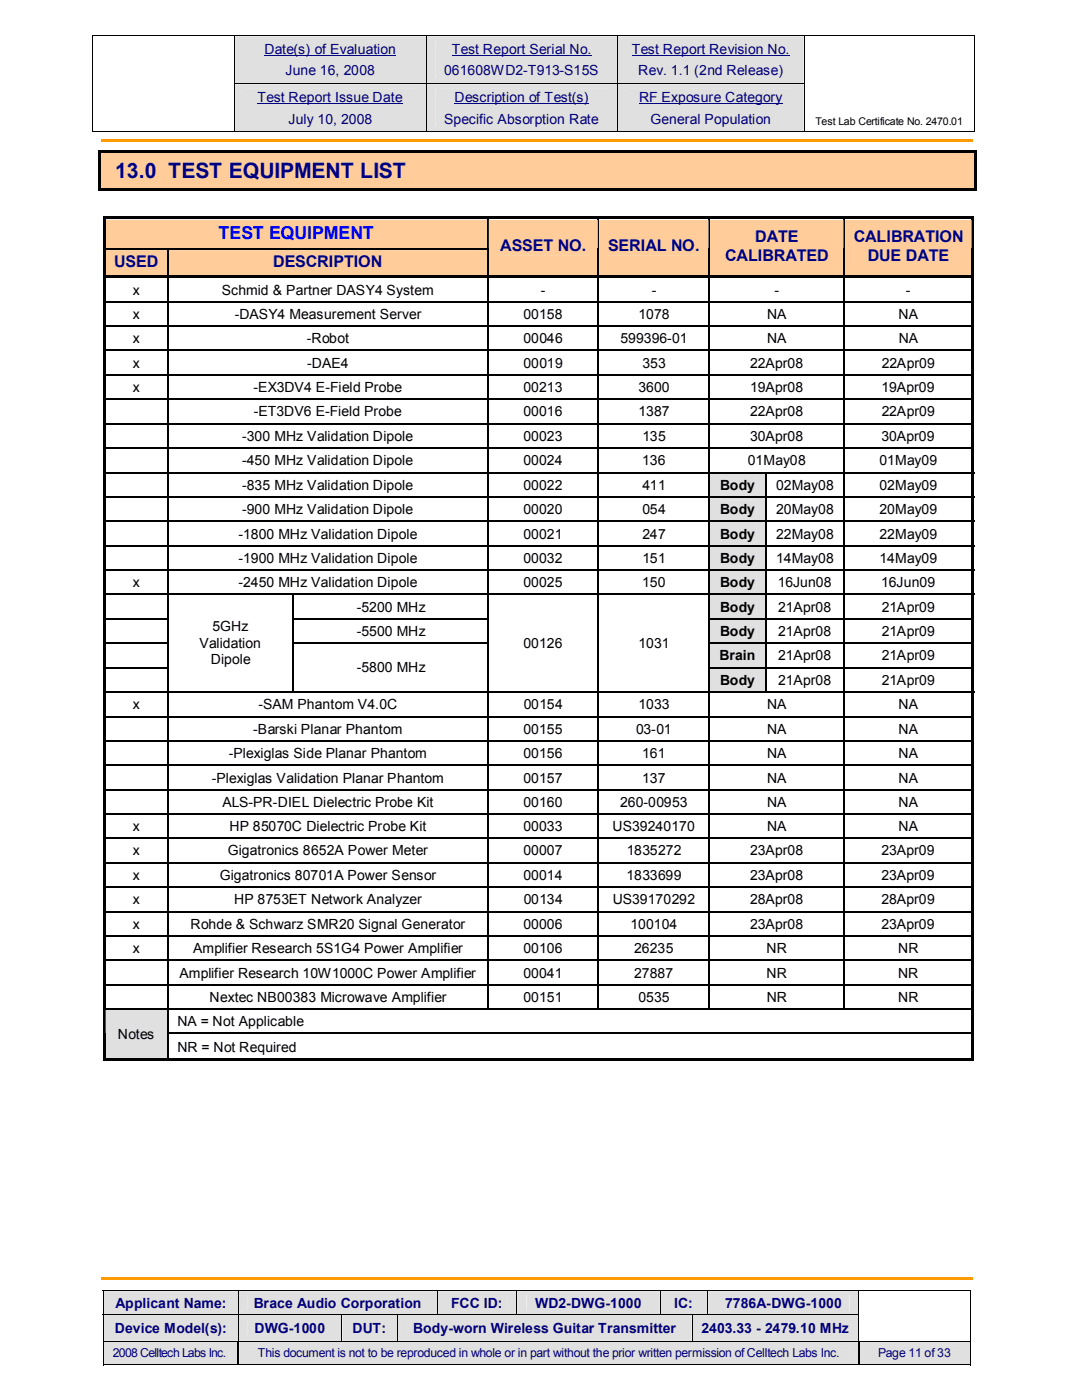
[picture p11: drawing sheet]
<svg xmlns="http://www.w3.org/2000/svg" width="216mm" height="279mm" viewBox="0 0 216 279" stroke-linecap="round" stroke-linejoin="round" font-family="sans-serif">
<defs><g id="words">
<text font-size="4.2" fill="#000080" x="22.9" y="35.4">13.0 TEST EQUIPMENT LIST</text>
<text font-size="3.6" fill="#00f" x="43.6" y="47.7">TEST EQUIPMENT</text>
<g font-size="3.2" fill="#000080">
<text x="22.8" y="53.4">USED</text>
<text x="54.5" y="53.4">DESCRIPTION</text>
<text x="99.8" y="50.1">ASSET NO.</text>
<text x="121.3" y="50.1">SERIAL NO.</text>
<text x="144.7" y="52">CALIBRATED</text>
<text x="150.7" y="48.3">DATE</text>
<text x="170.3" y="48.3">CALIBRATION</text>
<text x="173.1" y="52">DUE DATE</text>
</g>
<g font-size="2.8" fill="#000080">
<text x="52.7" y="10.8">Date(s) of Evaluation</text>
<text x="90.2" y="10.8">Test Report Serial No.</text>
<text x="126.1" y="10.8">Test Report Revision No.</text>
<text x="57" y="15">June 16, 2008</text>
<text x="88.6" y="15">061608WD2-T913-S15S</text>
<text x="127.3" y="15">Rev. 1.1 (2nd Release)</text>
<text x="51.4" y="20.4">Test Report Issue Date</text>
<text x="90.7" y="20.4">Description of Test(s)</text>
<text x="127.5" y="20.4">RF Exposure Category</text>
<text x="57.6" y="24.7">July 10, 2008</text>
<text x="88.6" y="24.7">Specific Absorption Rate</text>
<text x="129.8" y="24.7">General Population</text>
<text x="23" y="261">Applicant Name:</text>
<text x="50.6" y="261">Brace Audio Corporation</text>
<text x="90" y="261">FCC ID:</text>
<text x="106.8" y="261">WD2-DWG-1000</text>
<text x="134.5" y="261">IC:</text>
<text x="144.7" y="261">7786A-DWG-1000</text>
<text x="22.9" y="266">Device Model(s):</text>
<text x="50.8" y="266">DWG-1000</text>
<text x="70.4" y="266">DUT:</text>
<text x="82.5" y="266">Body-worn Wireless Guitar Transmitter</text>
<text x="140" y="266">2403.33 - 2479.10 MHz</text>
</g>
<g font-size="2.8">
<text x="26.5" y="58.8">x</text>
<text x="44.3" y="58.8">Schmid &amp; Partner DASY4 System</text>
<text x="107.9" y="58.8">-</text>
<text x="130" y="58.8">-</text>
<text x="154.5" y="58.8">-</text>
<text x="180.8" y="58.8">-</text>
<text x="26.5" y="63.6">x</text>
<text x="46.8" y="63.6">-DASY4 Measurement Server</text>
<text x="104.5" y="63.6">00158</text>
<text x="127.4" y="63.6">1078</text>
<text x="153.1" y="63.6">NA</text>
<text x="179.3" y="63.6">NA</text>
<text x="26.5" y="68.5">x</text>
<text x="61.2" y="68.5">-Robot</text>
<text x="104.5" y="68.5">00046</text>
<text x="123.8" y="68.5">599396-01</text>
<text x="153.1" y="68.5">NA</text>
<text x="179.3" y="68.5">NA</text>
<text x="26.5" y="73.4">x</text>
<text x="61.3" y="73.4">-DAE4</text>
<text x="104.5" y="73.4">00019</text>
<text x="128.2" y="73.4">353</text>
<text x="149.7" y="73.4">22Apr08</text>
<text x="175.9" y="73.4">22Apr09</text>
<text x="26.5" y="78.3">x</text>
<text x="50.6" y="78.3">-EX3DV4 E-Field Probe</text>
<text x="50.6" y="83.1">-ET3DV6 E-Field Probe</text>
<text x="104.5" y="78.3">00213</text>
<text x="104.5" y="83.1">00016</text>
<text x="127.4" y="78.3">3600</text>
<text x="127.4" y="83.1">1387</text>
<text x="149.7" y="78.3">19Apr08</text>
<text x="149.7" y="83.1">22Apr08</text>
<text x="175.9" y="78.3">19Apr09</text>
<text x="175.9" y="83.1">22Apr09</text>
<text x="48.3" y="88">-300 MHz Validation Dipole</text>
<text x="104.5" y="88">00023</text>
<text x="128.2" y="88">135</text>
<text x="149.7" y="88">30Apr08</text>
<text x="175.9" y="88">30Apr09</text>
<text x="48.3" y="92.8">-450 MHz Validation Dipole</text>
<text x="104.5" y="92.8">00024</text>
<text x="128.2" y="92.8">136</text>
<text x="149.2" y="92.8">01May08</text>
<text x="175.5" y="92.8">01May09</text>
<text x="48.3" y="97.7">-835 MHz Validation Dipole</text>
<text x="104.5" y="97.7">00022</text>
<text x="128.2" y="97.7">411</text>
<text x="143.7" y="97.7">Body</text>
<text x="154.9" y="97.7">02May08</text>
<text x="175.5" y="97.7">02May09</text>
<text x="47.6" y="107.5">-1800 MHz Validation Dipole</text>
<text x="48.3" y="102.6">-900 MHz Validation Dipole</text>
<text x="104.5" y="102.6">00020</text>
<text x="104.5" y="107.5">00021</text>
<text x="128.2" y="107.5">247</text>
<text x="128.2" y="102.6">054</text>
<text x="143.7" y="102.6">Body</text>
<text x="143.7" y="107.5">Body</text>
<text x="154.9" y="102.6">20May08</text>
<text x="154.9" y="107.5">22May08</text>
<text x="175.5" y="102.6">20May09</text>
<text x="175.5" y="107.5">22May09</text>
<text x="47.6" y="112.3">-1900 MHz Validation Dipole</text>
<text x="104.5" y="112.3">00032</text>
<text x="128.2" y="112.3">151</text>
<text x="143.7" y="112.3">Body</text>
<text x="154.9" y="112.3">14May08</text>
<text x="175.5" y="112.3">14May09</text>
<text x="26.5" y="117.2">x</text>
<text x="47.6" y="117.2">-2450 MHz Validation Dipole</text>
<text x="104.5" y="117.2">00025</text>
<text x="128.2" y="117.2">150</text>
<text x="143.7" y="117.2">Body</text>
<text x="155.2" y="117.2">16Jun08</text>
<text x="175.8" y="117.2">16Jun09</text>
<text x="42.4" y="125.9">5GHz</text>
<text x="71.2" y="122">-5200 MHz</text>
<text x="143.7" y="122">Body</text>
<text x="155.3" y="122">21Apr08</text>
<text x="175.9" y="122">21Apr09</text>
<text x="39.8" y="129.2">Validation</text>
<text x="71.2" y="127">-5500 MHz</text>
<text x="104.5" y="129.2">00126</text>
<text x="127.4" y="129.2">1031</text>
<text x="143.6" y="131.8">Brain</text>
<text x="143.7" y="127">Body</text>
<text x="155.3" y="131.8">21Apr08</text>
<text x="155.3" y="127">21Apr08</text>
<text x="175.9" y="131.8">21Apr09</text>
<text x="175.9" y="127">21Apr09</text>
<text x="42.1" y="132.5">Dipole</text>
<text x="71.2" y="134.1">-5800 MHz</text>
<text x="143.7" y="136.7">Body</text>
<text x="155.3" y="136.7">21Apr08</text>
<text x="175.9" y="136.7">21Apr09</text>
<text x="26.5" y="141.5">x</text>
<text x="51.6" y="141.5">-SAM Phantom V4.0C</text>
<text x="104.5" y="141.5">00154</text>
<text x="127.4" y="141.5">1033</text>
<text x="153.1" y="141.5">NA</text>
<text x="179.3" y="141.5">NA</text>
<text x="50.5" y="146.4">-Barski Planar Phantom</text>
<text x="104.5" y="146.4">00155</text>
<text x="126.9" y="146.4">03-01</text>
<text x="153.1" y="146.4">NA</text>
<text x="179.3" y="146.4">NA</text>
<text x="45.6" y="151.3">-Plexiglas Side Planar Phantom</text>
<text x="104.5" y="151.3">00156</text>
<text x="128.2" y="151.3">161</text>
<text x="153" y="151.3">NA</text>
<text x="179.3" y="151.3">NA</text>
<text x="42.2" y="156.2">-Plexiglas Validation Planar Phantom</text>
<text x="44.4" y="161">ALS-PR-DIEL Dielectric Probe Kit</text>
<text x="104.5" y="156.2">00157</text>
<text x="104.5" y="161">00160</text>
<text x="123.8" y="161">260-00953</text>
<text x="128.2" y="156.2">137</text>
<text x="153" y="156.2">NA</text>
<text x="153.1" y="161">NA</text>
<text x="179.3" y="156.2">NA</text>
<text x="179.3" y="161">NA</text>
<text x="26.5" y="165.9">x</text>
<text x="45.8" y="165.9">HP 85070C Dielectric Probe Kit</text>
<text x="104.5" y="165.9">00033</text>
<text x="122.2" y="165.9">US39240170</text>
<text x="153.1" y="165.9">NA</text>
<text x="179.3" y="165.9">NA</text>
<text x="26.5" y="170.7">x</text>
<text x="45.5" y="170.7">Gigatronics 8652A Power Meter</text>
<text x="104.5" y="170.7">00007</text>
<text x="125" y="170.7">1835272</text>
<text x="149.7" y="170.7">23Apr08</text>
<text x="175.9" y="170.7">23Apr09</text>
<text x="26.5" y="175.6">x</text>
<text x="43.9" y="175.6">Gigatronics 80701A Power Sensor</text>
<text x="104.5" y="175.6">00014</text>
<text x="125" y="175.6">1833699</text>
<text x="149.7" y="175.6">23Apr08</text>
<text x="175.9" y="175.6">23Apr09</text>
<text x="26.5" y="180.5">x</text>
<text x="26.5" y="185.4">x</text>
<text x="38" y="185.4">Rohde &amp; Schwarz SMR20 Signal Generator</text>
<text x="46.7" y="180.5">HP 8753ET Network Analyzer</text>
<text x="104.5" y="185.4">00006</text>
<text x="104.5" y="180.5">00134</text>
<text x="122.3" y="180.5">US39170292</text>
<text x="125.8" y="185.4">100104</text>
<text x="149.7" y="185.4">23Apr08</text>
<text x="149.7" y="180.5">28Apr08</text>
<text x="175.9" y="185.4">23Apr09</text>
<text x="175.9" y="180.5">28Apr09</text>
<text x="26.5" y="190.2">x</text>
<text x="38.5" y="190.2">Amplifier Research 5S1G4 Power Amplifier</text>
<text x="104.5" y="190.2">00106</text>
<text x="126.6" y="190.2">26235</text>
<text x="153" y="190.2">NR</text>
<text x="179.2" y="190.2">NR</text>
<text x="35.8" y="195.1">Amplifier Research 10W1000C Power Amplifier</text>
<text x="104.5" y="195.1">00041</text>
<text x="126.6" y="195.1">27887</text>
<text x="153" y="195.1">NR</text>
<text x="179.2" y="195.1">NR</text>
<text x="41.8" y="199.9">Nextec NB00383 Microwave Amplifier</text>
<text x="104.5" y="199.9">00151</text>
<text x="127.4" y="199.9">0535</text>
<text x="153" y="199.9">NR</text>
<text x="179.2" y="199.9">NR</text>
<text x="23.5" y="207.3">Notes</text>
<text x="35.4" y="209.9">NR = Not Required</text>
<text x="35.4" y="204.9">NA = Not Applicable</text>
</g>
<g font-size="2.5" fill="#000080">
<text x="22.5" y="270.9">2008 Celltech Labs Inc.</text>
<text x="51.5" y="270.9">This document is not to be reproduced in whole or in part without the prior written permission of Celltech Labs Inc.</text>
<text x="175.3" y="270.9">Page 11 of 33</text>
</g>
<text font-size="2.1" x="162.7" y="25">Test Lab Certificate No. 2470.01</text>
</g></defs>
<g fill="#ff9a00">
<path d="M20.1 27.8h174v.5h-174z"/>
<path d="M20.1 255h174v.5h-174z"/>
</g>
<g fill="#e0e0e0">
<path d="M20.7 257.7h26.8v4.6h-26.8z"/>
<path d="M22.5 258.4h23.2v3.2h-23.2z"/>
<path d="M47.7 257.7h39.5v4.6h-39.5z"/>
<path d="M49.4 258.4h35.9v3.2h-35.9z"/>
<path d="M87.4 257.7h15.6v4.6h-15.6z"/>
<path d="M89.2 258.4h12v3.2h-12z"/>
<path d="M103.2 257.7h28.5v4.6h-28.5z"/>
<path d="M105.1 258.4h24.7v3.2h-24.7z"/>
<path d="M131.8 257.7h9.3v4.6h-9.3z"/>
<path d="M133.6 258.4h5.7v3.2h-5.7z"/>
<path d="M141.3 257.7h30v4.6h-30z"/>
<path d="M143.2 258.4h26.3v3.2h-26.3z"/>
</g>
<path d="M20.5 257.5h.2v.2h-.2zM193.5 257.5h.2v.2h-.2z" fill="#000"/>
<path d="M20.5 257.6h173.2M20.6 257.7v4.6M47.6 257.7v4.6M87.3 257.7v4.6M103.1 257.7v4.6M131.7 257.7v4.6M141.2 257.7v4.6M171.4 257.7v4.6M193.6 257.7v4.6" fill="none" stroke="#000" stroke-width=".2"/>
<g fill="#e0e0e0">
<path d="M20.7 262.4h26.8v5.2h-26.8z"/>
<path d="M22.5 263.4h23.2v3.2h-23.2z"/>
<path d="M47.7 262.4h20.5v5.2h-20.5z"/>
<path d="M49.4 263.4h16.9v3.2h-16.9z"/>
<path d="M68.3 262.4h10.9v5.2h-10.9z"/>
<path d="M70.1 263.4h7.3v3.2h-7.3z"/>
<path d="M79.4 262.4h58.6v5.2h-58.6z"/>
<path d="M81.2 263.4h54.9v3.2h-54.9z"/>
<path d="M138.2 262.4h33.1v5.2h-33.1z"/>
<path d="M140 263.4h29.5v3.2h-29.5z"/>
</g>
<path d="M20.5 262.3h150.8M20.6 262.4v5.2M47.6 262.4v5.2M68.2 262.4v5.2M79.3 262.4v5.2M138.1 262.4v5.2M171.4 262.4v5.2M193.6 262.4v5.2" fill="none" stroke="#000" stroke-width=".2"/>
<path d="M171.3 262.3h.1v.1h-.1zM193.5 262.3h.2v.1h-.2z" fill="#000"/>
<g fill="#e0e0e0">
<path d="M20.7 267.8h26.7v4.5h-26.7z"/>
<path d="M22.5 268.6h23.2v2.9h-23.2z"/>
<path d="M47.8 267.8h123.4v4.5h-123.4z"/>
<path d="M49.4 268.6h120v2.9h-120z"/>
<path d="M171.5 267.8h22v4.5h-22z"/>
<path d="M173.3 268.6h18.4v2.9h-18.4z"/>
</g>
<path d="M20.5 267.7h173.2M20.5 272.4h173M20.6 267.8v4.7M193.6 267.8v4.7" fill="none" stroke="#000" stroke-width=".2"/>
<path d="M47.6 267.8v4.5M171.4 267.8v4.5" fill="none" stroke="#000" stroke-width=".34"/>
<path d="M193.5 272.3h.2v.2h-.2z" fill="#000"/>
<g fill="#e0e0e0">
<path d="M46.9 7.2h38.1v9.4h-38.1z"/>
<path d="M48.7 8.2h34.4v3.2h-34.4z"/>
</g>
<path d="M52.7 11.1h26.3" fill="none" stroke="#000080" stroke-width=".2"/>
<g fill="#e0e0e0">
<path d="M48.7 11.4h34.4v4.3h-34.4z"/>
<path d="M85.2 7.2h37.9v9.4h-37.9z"/>
<path d="M87 8.2h34.2v3.2h-34.2z"/>
</g>
<path d="M90.2 11.1h27.8" fill="none" stroke="#000080" stroke-width=".2"/>
<g fill="#e0e0e0">
<path d="M87 11.4h34.2v4.3h-34.2z"/>
<path d="M123.3 7.2h37.1v9.4h-37.1z"/>
<path d="M125.1 8.2h33.5v3.2h-33.5z"/>
</g>
<path d="M126.1 11.1h31.4" fill="none" stroke="#000080" stroke-width=".2"/>
<path d="M125.1 11.4h33.5v4.3h-33.5z" fill="#e0e0e0"/>
<path d="M18.5 7.1h.1v.1h-.1zM194.3 7.1h.2v.1h-.2z" fill="#000"/>
<path d="M18.5 7.2h176M18.5 7.2v9.4M46.8 7.2v9.4M85.1 7.2v9.4M123.2 7.2v9.4M160.4 7.2v9.4M194.4 7.2v9.4" fill="none" stroke="#000" stroke-width=".2"/>
<g fill="#e0e0e0">
<path d="M46.9 16.8h38.1v9.4h-38.1z"/>
<path d="M48.7 17.7h34.4v3.3h-34.4z"/>
</g>
<path d="M51.4 20.7h28.9" fill="none" stroke="#000080" stroke-width=".2"/>
<g fill="#e0e0e0">
<path d="M48.7 21h34.4v4.3h-34.4z"/>
<path d="M85.2 16.8h37.9v9.4h-37.9z"/>
<path d="M87 17.7h34.2v3.3h-34.2z"/>
</g>
<path d="M90.7 20.7h26.7" fill="none" stroke="#000080" stroke-width=".2"/>
<g fill="#e0e0e0">
<path d="M87 21h34.2v4.3h-34.2z"/>
<path d="M123.3 16.8h37.1v9.4h-37.1z"/>
<path d="M125.1 17.7h33.5v3.3h-33.5z"/>
</g>
<path d="M127.5 20.7h28.6" fill="none" stroke="#000080" stroke-width=".2"/>
<path d="M125.1 21h33.5v4.3h-33.5z" fill="#e0e0e0"/>
<path d="M18.5 16.6h.1v.2h-.1zM194.3 16.6h.2v.2h-.2zM194.3 26.2h.2v.2h-.2z" fill="#000"/>
<path d="M18.5 16.8v9.6M46.7 16.7h113.8M46.8 16.8v9.6M85.1 16.8v9.6M123.2 16.8v9.6M160.4 16.8v9.6M194.4 16.8v9.6M18.5 26.3h28.2M46.9 26.3h38.1M85.2 26.3h37.9M123.3 26.3h37.1M160.5 26.3h33.8" fill="none" stroke="#000" stroke-width=".2"/>
<path d="M20.1 30.5h174.3v7h-174.3z" fill="#ffcc9a"/>
<path d="M19.6 30h.5v.5h-.5zM19.6 30h175.3v.5h-175.3zM19.6 37.5h.5v.6h-.5zM19.6 37.5h175.3v.6h-175.3zM19.6 30.5h.5v7h-.5zM194.4 30h.5v.5h-.5zM194.4 37.5h.5v.6h-.5zM194.4 30.5h.5v7h-.5z" fill="#000"/>
<g fill="#ffcc9a">
<path d="M21.1 43.8h76.2v5.8h-76.2z"/>
<path d="M22.8 44.6h72.8v4h-72.8z"/>
</g>
<path d="M20.6 43.2h.5v.5h-.5zM20.6 43.2h121.3v.5h-121.3zM20.6 43.7h.5v5.9h-.5zM141.9 43.2h26.4v.5h-26.4zM168.3 43.2h26.1v.5h-26.1zM193.9 43.2h.5v.5h-.5zM193.9 43.7h.5v5.9h-.5z" fill="#000"/>
<path d="M97.4 43.7v5.9M119.4 43.7v5.9M141.5 43.7v5.9M168.4 43.7v5.9" fill="none" stroke="#000" stroke-width=".25"/>
<g fill="#ffcc9a">
<path d="M21.1 49.9h12.3v5.1h-12.3z"/>
<path d="M22.8 50.5h8.9v3.7h-8.9z"/>
<path d="M33.6 49.9h63.7v5.1h-63.7z"/>
<path d="M35.4 50.5h60.1v3.7h-60.1z"/>
<path d="M97.5 43.8h21.8v11.2h-21.8z"/>
<path d="M99.3 47.2h18.2v3.7h-18.2z"/>
<path d="M119.5 43.8h21.9v11.2h-21.9z"/>
<path d="M121.3 47.2h18.4v3.7h-18.4z"/>
<path d="M141.6 43.8h26.7v11.2h-26.7z"/>
<path d="M143.5 45.4h23.1v3.7h-23.1z"/>
<path d="M143.5 49.1h23.1v3.7h-23.1z"/>
<path d="M168.6 43.8h25.3v11.2h-25.3z"/>
<path d="M170.3 45.4h22v3.7h-22z"/>
<path d="M170.3 49.1h22v3.7h-22z"/>
</g>
<g fill="none" stroke="#000" stroke-width=".25">
<path d="M20.6 49.7h76.9M33.5 49.8v5.1M33.5 55.5v4.6M97.4 49.8v5.1M97.4 55.5v4.6M119.4 49.8v5.1M119.4 55.5v4.6M141.5 49.8v5.1M141.5 55.5v4.6M168.4 49.8v5.1M168.4 55.5v4.6M20.6 60.2h173.8"/>
<path d="M20.6 65.1h173.8M20.6 69.9h173.8M20.6 74.8h173.8M20.6 79.7h173.8M33.5 60.3v4.7M33.5 65.2v4.6M33.5 70.1v4.6M33.5 75v4.5M33.5 79.8v4.7M97.4 60.3v4.7M97.4 65.2v4.6M97.4 70.1v4.6"/>
<path d="M97.4 75v4.5M97.4 79.8v4.7M119.4 60.3v4.7M119.4 65.2v4.6M119.4 70.1v4.6M119.4 75v4.5M119.4 79.8v4.7M141.5 60.3v4.7M141.5 65.2v4.6M141.5 70.1v4.6M141.5 75v4.5M141.5 79.8v4.7"/>
<path d="M168.4 60.3v4.7M168.4 65.2v4.6M168.4 70.1v4.6M168.4 75v4.5M168.4 79.8v4.7M20.6 84.6h173.8M20.6 89.4h173.8M33.5 84.7v4.6M33.5 89.5v4.7M97.4 84.7v4.6M97.4 89.5v4.7M119.4 84.7v4.6"/>
<path d="M119.4 89.5v4.7M141.5 84.7v4.6M141.5 89.5v4.7M168.4 84.7v4.6M168.4 89.5v4.7"/>
</g>
<g fill="#000">
<path d="M20.6 49.8h.5v5.1h-.5zM20.6 55h121.3v.5h-121.3zM20.6 55.5h.5v4.6h-.5zM119.3 49.6h.2v.2h-.2zM141.4 49.6h.2v.2h-.2zM141.9 55h26.4v.5h-26.4zM168.3 49.6h.3v.2h-.3zM168.3 55h26.1v.5h-26.1zM193.9 49.6h.5v.2h-.5zM193.9 49.8h.5v5.1h-.5zM193.9 55.5h.5v4.6h-.5zM20.6 60.3h.5v4.7h-.5z"/>
<path d="M20.6 65.2h.5v4.6h-.5zM20.6 70.1h.5v4.6h-.5zM20.6 75h.5v4.5h-.5zM20.6 79.8h.5v4.7h-.5zM193.9 60.3h.5v4.7h-.5zM193.9 65.2h.5v4.6h-.5zM193.9 70.1h.5v4.6h-.5zM193.9 75h.5v4.5h-.5zM193.9 79.8h.5v4.7h-.5zM20.6 84.7h.5v4.6h-.5zM20.6 89.5h.5v4.7h-.5zM193.9 84.7h.5v4.6h-.5z"/>
<path d="M193.9 89.5h.5v4.7h-.5z"/>
</g>
<g fill="#e0e0e0">
<path d="M141.6 94.4h11.1v4.6h-11.1z"/>
<path d="M143.5 95.1h7.4v3.2h-7.4z"/>
</g>
<path d="M20.6 94.3h173.8M33.5 94.4v4.6M97.4 94.4v4.6M119.4 94.4v4.6M141.5 94.4v4.6M152.8 94.4v4.6M168.4 94.4v4.6" fill="none" stroke="#000" stroke-width=".25"/>
<path d="M20.6 94.4h.5v4.6h-.5zM193.9 94.4h.5v4.6h-.5z" fill="#000"/>
<g fill="#e0e0e0">
<path d="M141.6 99.3h11.1v4.6h-11.1z"/>
<path d="M143.5 99.9h7.4v3.4h-7.4z"/>
</g>
<path d="M20.6 99.1h173.8M33.5 99.3v4.6M97.4 99.3v4.6M119.4 99.3v4.6M141.5 99.3v4.6M152.8 99.3v4.6M168.4 99.3v4.6" fill="none" stroke="#000" stroke-width=".25"/>
<path d="M20.6 99.3h.5v4.6h-.5zM193.9 99.3h.5v4.6h-.5z" fill="#000"/>
<g fill="#e0e0e0">
<path d="M141.6 104.2h11.1v4.6h-11.1z"/>
<path d="M143.5 104.9h7.4v3.2h-7.4z"/>
</g>
<path d="M20.6 104.1h173.8M33.5 104.2v4.6M97.4 104.2v4.6M119.4 104.2v4.6M141.5 104.2v4.6M152.8 104.2v4.6M168.4 104.2v4.6" fill="none" stroke="#000" stroke-width=".25"/>
<path d="M20.6 104.2h.5v4.6h-.5zM193.9 104.2h.5v4.6h-.5z" fill="#000"/>
<g fill="#e0e0e0">
<path d="M141.6 109h11.1v4.7h-11.1z"/>
<path d="M143.5 109.7h7.4v3.3h-7.4z"/>
</g>
<path d="M20.6 108.9h173.8M33.5 109v4.7M97.4 109v4.7M119.4 109v4.7M141.5 109v4.7M152.8 109v4.7M168.4 109v4.7" fill="none" stroke="#000" stroke-width=".25"/>
<path d="M20.6 109h.5v4.7h-.5zM193.9 109h.5v4.7h-.5z" fill="#000"/>
<g fill="#e0e0e0">
<path d="M141.6 113.9h11.1v4.6h-11.1z"/>
<path d="M143.5 114.6h7.4v3.2h-7.4z"/>
</g>
<path d="M20.6 113.8h173.8M33.5 113.9v4.6M97.4 113.9v4.6M119.4 113.9v4.6M141.5 113.9v4.6M152.8 113.9v4.6M168.4 113.9v4.6" fill="none" stroke="#000" stroke-width=".25"/>
<path d="M20.6 113.9h.5v4.6h-.5zM193.9 113.9h.5v4.6h-.5z" fill="#000"/>
<g fill="#e0e0e0">
<path d="M141.6 118.7h11.1v4.7h-11.1z"/>
<path d="M143.5 119.4h7.4v3.3h-7.4z"/>
</g>
<path d="M20.6 118.6h173.8M33.5 118.7v4.7M58.5 118.7v4.7M97.4 118.7v4.7M119.4 118.7v4.7M141.5 118.7v4.7M152.8 118.7v4.7M168.4 118.7v4.7" fill="none" stroke="#000" stroke-width=".25"/>
<path d="M20.6 118.7h.5v4.7h-.5zM193.9 118.7h.5v4.7h-.5z" fill="#000"/>
<g fill="#e0e0e0">
<path d="M141.6 123.7h11.1v4.5h-11.1z"/>
<path d="M143.5 124.3h7.4v3.3h-7.4z"/>
</g>
<path d="M20.6 123.5h13M33.5 123.7v4.5M58.4 123.5h39.1M58.5 123.7v4.5M97.4 123.7v4.5M119.4 123.7v4.5M141.4 123.5h53M141.5 123.7v4.5M152.8 123.7v4.5M168.4 123.7v4.5" fill="none" stroke="#000" stroke-width=".25"/>
<path d="M20.6 123.7h.5v4.5h-.5zM119.3 123.4h.2v.3h-.2zM193.9 123.7h.5v4.5h-.5z" fill="#000"/>
<g fill="#e0e0e0">
<path d="M141.6 128.5h11.1v4.6h-11.1z"/>
<path d="M143.5 129.2h7.4v3.3h-7.4z"/>
</g>
<path d="M20.6 128.4h13M33.5 128.5v4.6M58.4 128.4h39.1M58.5 128.5v4.6M97.4 128.5v4.6M119.4 128.5v4.6M141.4 128.4h53M141.5 128.5v4.6M152.8 128.5v4.6M168.4 128.5v4.6" fill="none" stroke="#000" stroke-width=".25"/>
<path d="M20.6 128.5h.5v4.6h-.5zM119.3 128.2h.2v.3h-.2zM193.9 128.5h.5v4.6h-.5z" fill="#000"/>
<g fill="#e0e0e0">
<path d="M141.6 133.4h11.1v4.6h-11.1z"/>
<path d="M143.5 134.1h7.4v3.2h-7.4z"/>
</g>
<g fill="none" stroke="#000" stroke-width=".25">
<path d="M20.6 133.3h13M20.6 138.1h173.8M33.5 133.4v4.6M33.5 138.2v4.7M58.5 133.4v4.6M97.4 133.4v4.6M97.4 138.2v4.7M119.4 133.4v4.6M119.4 138.2v4.7M141.4 133.3h53M141.5 133.4v4.6M141.5 138.2v4.7"/>
<path d="M152.8 133.4v4.6M168.4 133.4v4.6M168.4 138.2v4.7M20.6 143h173.8M20.6 147.8h173.8M20.6 152.7h173.8M20.6 157.6h173.8M33.5 143.1v4.6M33.5 148v4.6M33.5 152.9v4.5M33.5 157.7v4.6M97.4 143.1v4.6"/>
<path d="M97.4 148v4.6M97.4 152.9v4.5M97.4 157.7v4.6M119.4 143.1v4.6M119.4 148v4.6M119.4 152.9v4.5M119.4 157.7v4.6M141.5 143.1v4.6M141.5 148v4.6M141.5 152.9v4.5M141.5 157.7v4.6M168.4 143.1v4.6"/>
<path d="M168.4 148v4.6M168.4 152.9v4.5M168.4 157.7v4.6M20.6 162.5h173.8M20.6 167.3h173.8M20.6 172.2h173.8M20.6 177h173.8M33.5 162.6v4.6M33.5 167.4v4.7M33.5 172.3v4.6M33.5 177.2v4.6M97.4 162.6v4.6"/>
<path d="M97.4 167.4v4.7M97.4 172.3v4.6M97.4 177.2v4.6M119.4 162.6v4.6M119.4 167.4v4.7M119.4 172.3v4.6M119.4 177.2v4.6M141.5 162.6v4.6M141.5 167.4v4.7M141.5 172.3v4.6M141.5 177.2v4.6M168.4 162.6v4.6"/>
<path d="M168.4 167.4v4.7M168.4 172.3v4.6M168.4 177.2v4.6M20.6 181.9h173.8M20.6 186.8h173.8M20.6 191.7h173.8M20.6 196.5h173.8M33.5 182.1v4.5M33.5 186.9v4.7M33.5 191.8v4.6M33.5 196.6v4.7M97.4 182.1v4.5"/>
<path d="M97.4 186.9v4.7M97.4 191.8v4.6M97.4 196.6v4.7M119.4 182.1v4.5M119.4 186.9v4.7M119.4 191.8v4.6M119.4 196.6v4.7M141.5 182.1v4.5M141.5 186.9v4.7M141.5 191.8v4.6M141.5 196.6v4.7M168.4 182.1v4.5"/>
<path d="M168.4 186.9v4.7M168.4 191.8v4.6M168.4 196.6v4.7M20.6 201.4h173.8M33.5 201.5v4.6"/>
</g>
<g fill="#000">
<path d="M20.6 133.4h.5v4.6h-.5zM20.6 138.2h.5v4.7h-.5zM58.4 133.1h.3v.3h-.3zM97.3 133.1h.2v.3h-.2zM119.3 133.1h.2v.3h-.2zM193.9 133.4h.5v4.6h-.5zM193.9 138.2h.5v4.7h-.5zM20.6 143.1h.5v4.6h-.5zM20.6 148h.5v4.6h-.5zM20.6 152.9h.5v4.5h-.5zM20.6 157.7h.5v4.6h-.5zM193.9 143.1h.5v4.6h-.5z"/>
<path d="M193.9 148h.5v4.6h-.5zM193.9 152.9h.5v4.5h-.5zM193.9 157.7h.5v4.6h-.5zM20.6 162.6h.5v4.6h-.5zM20.6 167.4h.5v4.7h-.5zM20.6 172.3h.5v4.6h-.5zM20.6 177.2h.5v4.6h-.5zM193.9 162.6h.5v4.6h-.5zM193.9 167.4h.5v4.7h-.5zM193.9 172.3h.5v4.6h-.5zM193.9 177.2h.5v4.6h-.5zM20.6 182.1h.5v4.5h-.5z"/>
<path d="M20.6 186.9h.5v4.7h-.5zM20.6 191.8h.5v4.6h-.5zM20.6 196.6h.5v4.7h-.5zM193.9 182.1h.5v4.5h-.5zM193.9 186.9h.5v4.7h-.5zM193.9 191.8h.5v4.6h-.5zM193.9 196.6h.5v4.7h-.5zM20.6 201.5h.5v4.6h-.5zM193.9 201.5h.5v4.6h-.5z"/>
</g>
<g fill="#e0e0e0">
<path d="M21.1 201.5h12.3v9.8h-12.3z"/>
<path d="M22.8 204.7h8.9v3.2h-8.9z"/>
</g>
<path d="M20.6 206.1h.5v.5h-.5zM20.6 206.6h.5v5.2h-.5zM20.6 211.3h12.8v.5h-12.8zM33.4 206.1h.2v.5h-.2zM33.4 211.3h160.5v.5h-160.5zM193.9 206.1h.5v.5h-.5zM193.9 206.6h.5v5.2h-.5zM193.9 211.3h.5v.5h-.5z" fill="#000"/>
<path d="M33.5 206.6v4.7M33.6 206.2h160.3" fill="none" stroke="#000" stroke-width=".25"/>
<use href="#words"/>
</svg>
